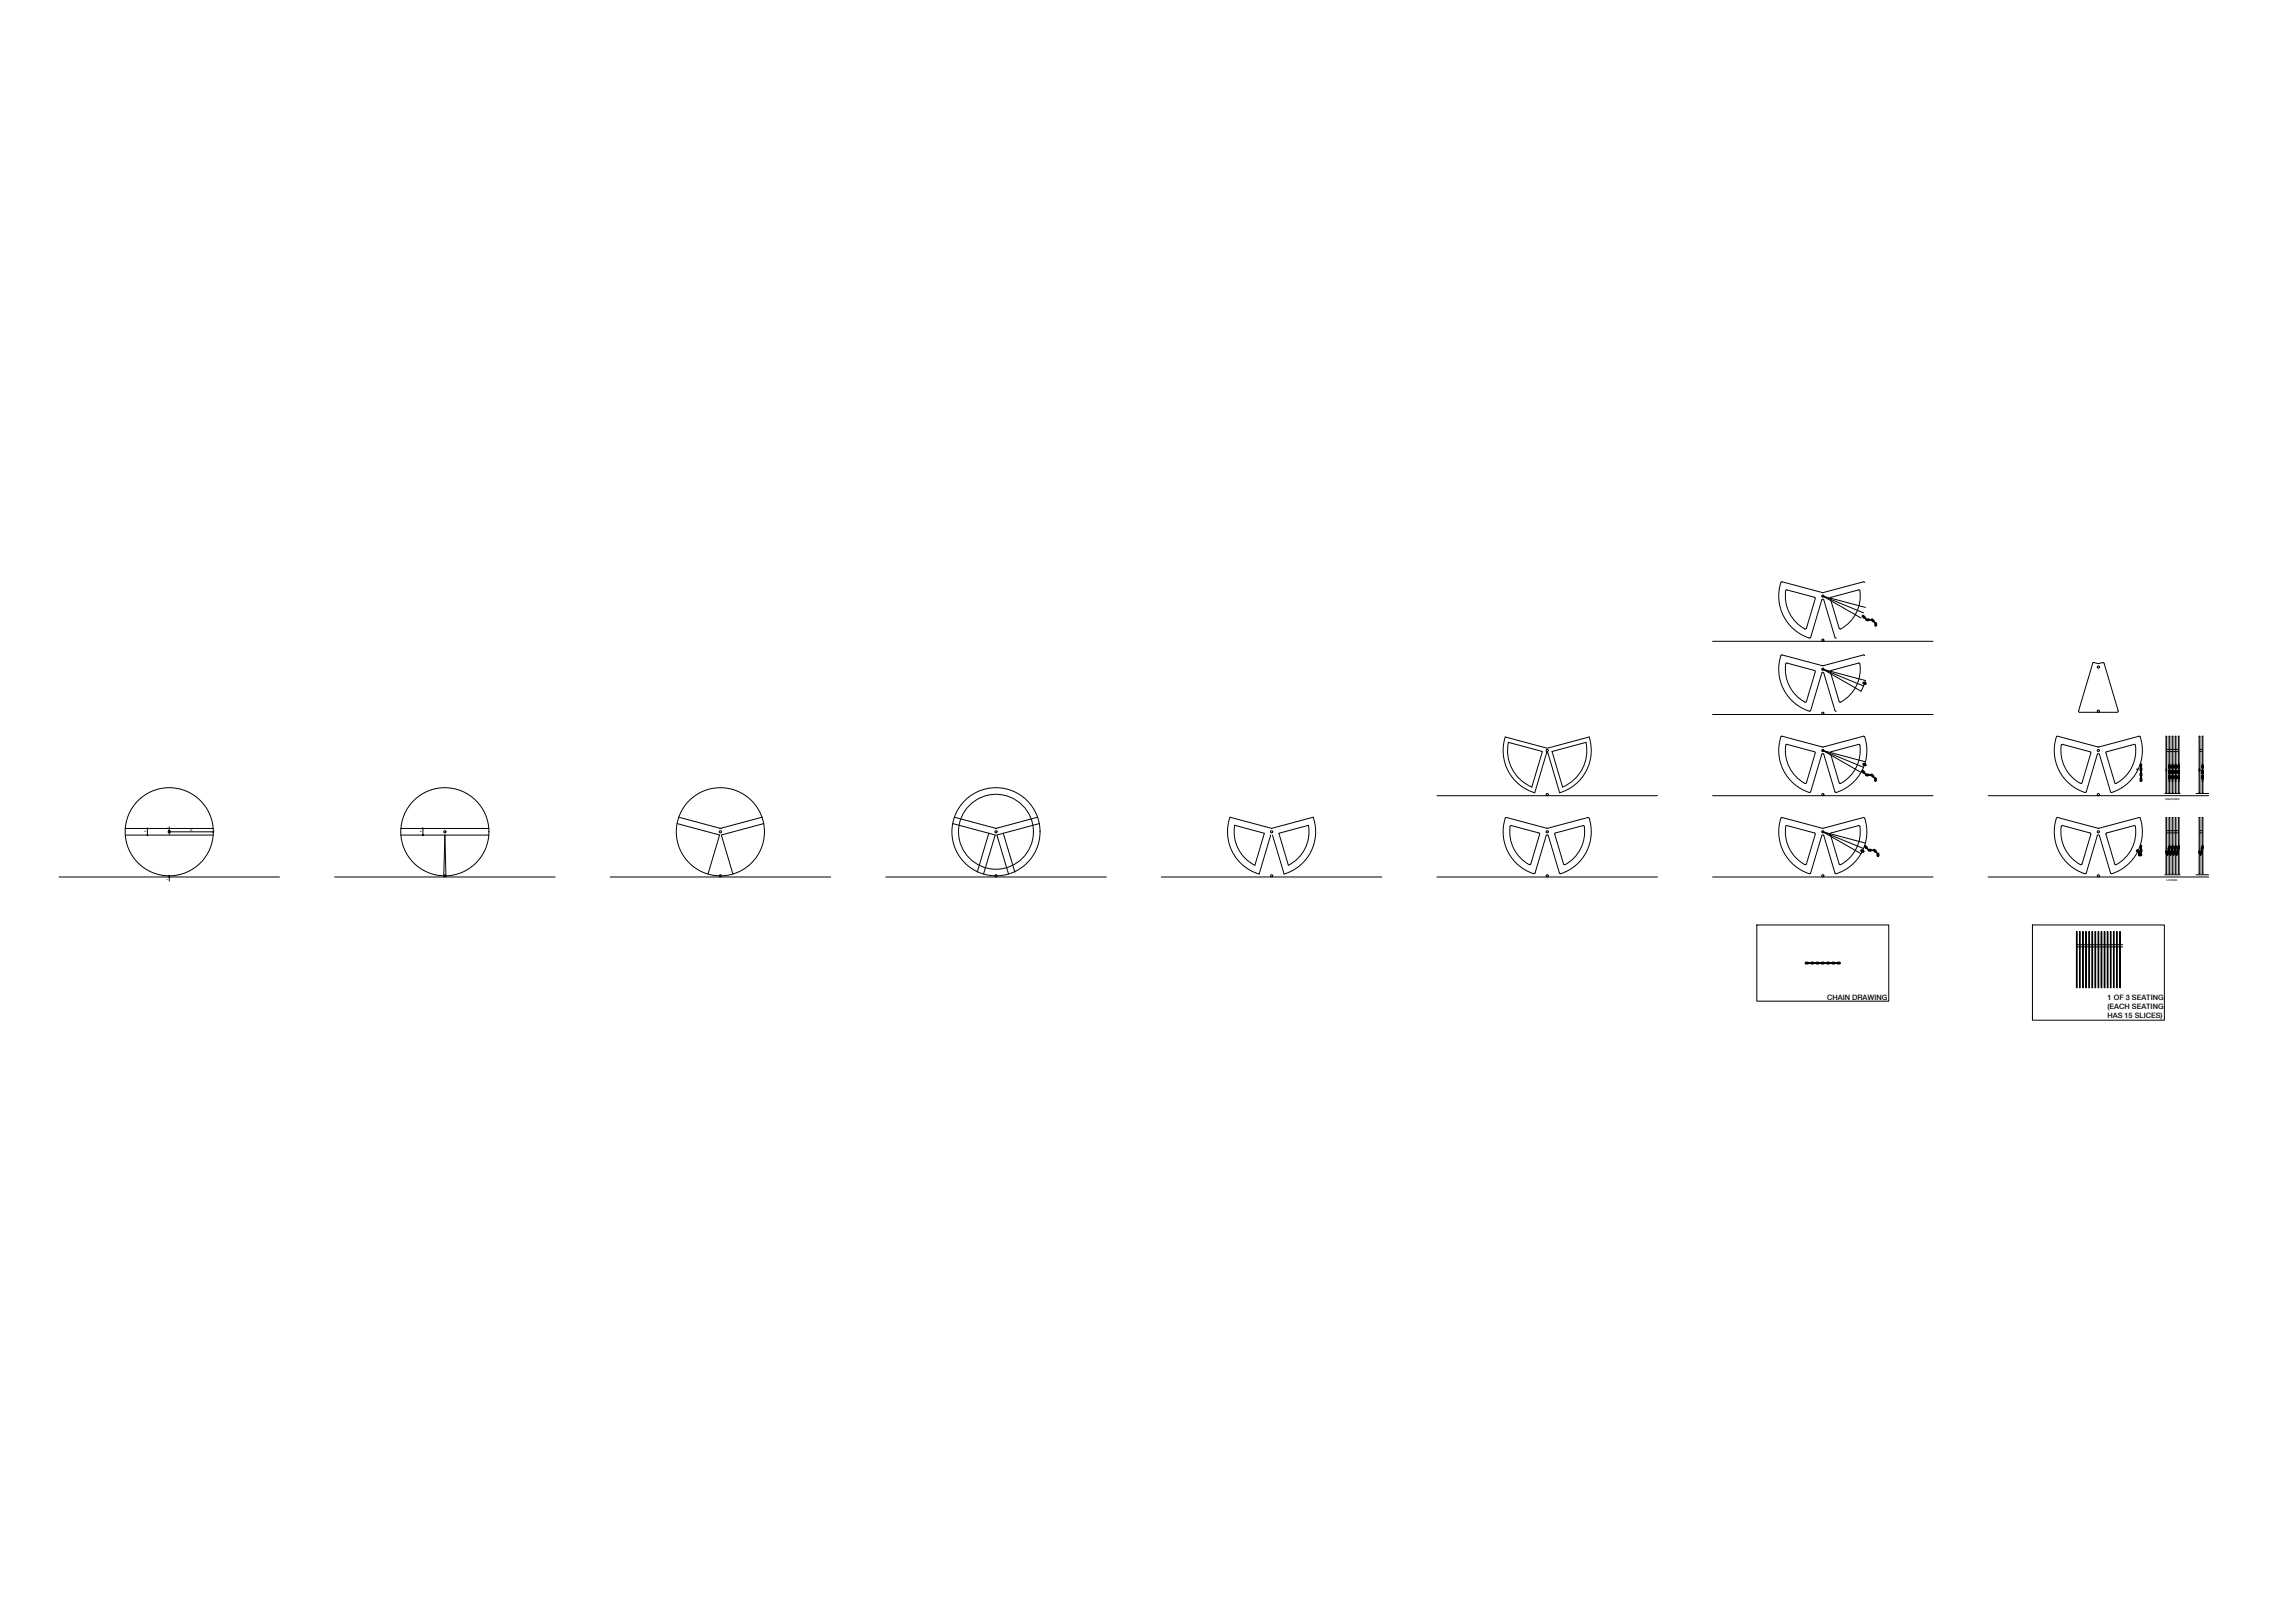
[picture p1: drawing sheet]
<svg xmlns="http://www.w3.org/2000/svg" width="1189mm" height="841mm" viewBox="0 0 1189 841" stroke-linecap="round" stroke-linejoin="round" font-family="sans-serif">
<defs><g id="words">
<g font-size="3.8">
<text x="947" y="518">CHAIN DRAWING</text>
<text x="1092" y="518">1 OF 3 SEATING</text>
<text x="1092" y="527">HAS 15 SLICES)</text>
<text x="1092" y="523">(EACH SEATING</text>
</g>
<g font-size="1.4">
<text x="1122" y="414">UNLOCKED</text>
<text x="1123" y="457">LOCKED</text>
</g>
<g font-size="1.2">
<text x="76" y="431" transform="rotate(-90 76 431)">6</text>
<text x="87" y="430" transform="rotate(-90 87 430)">2</text>
<text x="98" y="430">40</text>
<text x="219" y="431" transform="rotate(-90 219 431)">6</text>
<text x="87" y="456" transform="rotate(-90 87 456)">1</text>
</g>
</g></defs>
<!-- layer: 0 -->
<g fill="none" stroke="#000" stroke-width=".52">
<path d="M945 309l19 11M945 309l22 6M945 309l21 9M965 319l1 1M966 319v1M966 301v1M966 301l-21 6-21-6a14 14 0 0 0-2 12 21 21 0 0 0 16 17l7-20 6 20 1 1M966 320h.1M966 320l2 1zM888 332h114M935 326h1l5-16-15-4a18 18 0 0 0 9 20M954 326h-1l-4-16 14-4a18 18 0 0 1-9 20"/>
<path d="M966 339v1M966 339l-21 6-21-6a14 14 0 0 0-2 12 21 21 0 0 0 16 17l7-20 6 20 1 1M967 320l-1-1h-1v1h1M967 321v1l2-1M967 321h2M968 321h2zM970 321h.1M970 321l1 1M970 322h1M971 322l1 1zM972 323h1l-1 1v-1M972 323v1v-1"/>
<path d="M945 347l22 6-1 2M945 347l19 11 2-3M945 347l21 8M966 354l1 1v-1M966 353l1 1M966 354h1h-1M1085 344h5M1085 344l-8 24 1 1h20l-8-25M888 370h114M936 363v1a18 18 0 0 1-10-20l15 4-5 16M953 363v1a18 18 0 0 0 10-20l-14 4 4 16M780 382l22 6 22-6a23 23 0 0 1-16 29l-6-21-7 21a23 23 0 0 1-15-29z"/>
<path d="M782 385l17 4-5 19a21 21 0 0 1-12-23M802 390h.1M804 389l18-4a21 21 0 0 1-12 23zM924 381a10 10 0 0 0-2 9 22 22 0 0 0 16 20l6-19M924 382l21 5 21-5M926 386l15 4-5 16a18 18 0 0 1-10-20zM944 391l1-1v1M945 389l19 11M945 389l22 6M945 389l21 9M949 390l14-4a18 18 0 0 1-10 20zM966 399l-1 1 1 1"/>
<path d="M966 399v1M966 381a10 10 0 0 1 1 9 22 22 0 0 1-16 20l-6-19M966 396h1h-1M966 400h.1M967 396h-1h-1l2 1v-1M1066 381a10 10 0 0 0-1 9 22 22 0 0 0 16 20l6-19M1066 382l21 5 22-5M1068 386l16 4-5 16a18 18 0 0 1-11-20zM1087 391v-1l1 1M1092 390l14-4a18 18 0 0 1-10 20zM1109 381a10 10 0 0 1 1 9 22 22 0 0 1-16 20l-6-19M1109 397h.1"/>
<path d="M1109 396h.1M1109 396l1 1M1109 396h1M1109 396v1M1109 399h1M1109 396l1 2zM1109 399l1 2zM1110 396h-1M1110 398v1M1110 396v1M1110 399h.1M1110 397l-1 1v1"/>
<path d="M1110 398l-1 1M1110 396l-1 1M1110 397h-1M1110 397l-1 1M1110 398h.1M1110 399l-1 1M1110 400h-1M1123 382v29zM1123 398v2zM1123 388h1M1123 389h1M1124 398h.1"/>
<path d="M1124 397v-1v2M1124 396v-14h1l-1 15M1124 397h.1M1124 398v1M1124 400h.1M1124 397v1M1124 399h.1M1124 399v1M1124 399v2M1124 396v1zM1124 398v2zM1124 398h1z"/>
<path d="M1124 396l1 1M1124 399l1 1M1125 398l-1 2M1125 388h1M1125 389h1M1125 397h.1M1125 399h.1M1125 400l-1 1M1125 400h-1M1125 397v1M1125 397h-1M1125 400h.1"/>
<path d="M1125 398h1M1125 397h1M1126 397v-15v15M1126 397h-1M1126 399v1M1126 397v1M1126 399h-1M1126 397l-1 1M1126 398h.1M1126 399h.1M1126 396l-1 1M1126 399l-1 1"/>
<path d="M1126 396v1zM1126 398v2zM1126 398v1M1126 396v1M1126 399v2M1126 398v2M1126 388h1M1126 389h1M1126 397h.1M1126 400h.1M1127 398v2M1127 398h.1"/>
<path d="M1127 397v1M1127 400h.1M1127 397h.1M1127 396v-14l1 14M1127 399v2M1127 396l1 1zM1127 398l1 2zM1127 396v1M1127 399h.1M1127 399v1M1128 396v1M1128 399v1"/>
<path d="M1128 397v1M1128 399v2v-1M1128 388h1M1128 389h1M1128 396h.1M1128 398h.1M1128 397h.1M1128 397v2M1128 400h.1M1129 398v1M1129 397v1M1129 398h.1"/>
<path d="M1129 399v1M1129 396v-14l1 15M1129 399v2M1129 397h.1M1129 399h.1M1129 396v1M1129 399v3M1129 396v1zM1129 398v2zM1129 400h.1M1129 399l1 1M1129 396l1 1"/>
<path d="M1130 398h-1M1130 397h-1M1130 399l-1 1M1130 397l-1 1M1130 400l-1 1M1130 397v1M1130 400h.1M1130 400h-1M1140 382v29zM1140 398v2v-2M1140 399h.1M1140 398h.1"/>
<path d="M1140 399v1M1140 400h.1M1140 388h1M1140 389h1M1141 382l1 29zM1141 396l1 1zM1141 398l1 2zM1141 400h.1M1141 397v1M1141 399h.1M1141 399v1M1141 396v2"/>
<path d="M1141 399v2M1142 396v2M1142 399v2M1142 397h.1M1142 399v1M1142 398h.1M745 412h114M888 412h114M966 400v1M966 400l-1-1 1 1M966 400l1 2zM967 401v1h2"/>
<path d="M967 402h1M967 401h2M967 401h1M968 401l2 1zM970 402h.1M970 402l1 1M970 402h1M970 401l1 1M970 401h.1M971 402l1 1zM971 402h.1M972 403v2v-1v-1v1"/>
<path d="M972 403v2v-1M972 404h.1M1030 412h115M1109 401l1 1M1109 403h.1M1109 403l1 2v-2M1109 400v2h1M1109 403v2h1v-2M1109 402l1 2zM1110 400v2M1110 401v1M1110 400l-1 1"/>
<path d="M1110 401h.1M1110 402l-1 1M1110 403h-1M1110 403l-1 1M1110 404h.1M1122 411h8M1124 403v1M1124 401v1M1124 402v1M1124 400v1M1124 403h.1M1124 401h.1"/>
<path d="M1124 402h.1M1124 400v2zM1124 403v2zM1124 402h1M1124 403h1M1125 401l-1 2M1125 402h-1M1125 403l-1 1M1125 402h.1M1125 400l-1 1zM1125 403v8h-1v-8M1125 400v1"/>
<path d="M1125 402l-1 1M1125 403h-1M1125 402v1M1125 400l1 1M1125 403l1 1M1125 400l1 2M1125 402h1l-1 1M1125 400h1M1126 401h-1M1126 402l-1 1M1126 403h.1M1126 403h-1"/>
<path d="M1126 402v9v-7M1126 404h.1M1126 400v2zM1126 403v2zM1126 401h.1M1126 402h.1M1126 400v1M1126 402v1M1126 401v1M1126 402v2v-1M1127 400v1M1127 403h.1"/>
<path d="M1127 401v3M1127 404v7l1-7M1127 401h.1M1127 403v1M1127 400l1 2zM1127 403l1 2zM1127 402h.1M1127 404h.1M1127 402v1M1128 401v1M1128 402v1M1128 402h.1"/>
<path d="M1128 400v1M1128 403v1M1128 403h.1M1129 401h.1M1129 402v9l1-9M1129 402v1M1129 403h.1M1129 400v2zM1129 403v2zM1129 402h.1M1129 403v1M1129 402h1"/>
<path d="M1129 401v1M1130 403l-1 1M1130 401h-1M1130 402h-1M1130 402l-1 1M1130 403h-1M1138 411h7M1141 400v1M1141 402v1M1141 400l1 2zM1141 403l1 2zM1141 402v2"/>
<path d="M1142 402v2M1142 402h.1M1142 400v1M1142 403h.1M65 429h46M65 433h46M76 429v4M88 428v4M88 431h23M208 429h45M208 433h45M219 429v4"/>
<path d="M351 427l22 6-6 20M352 423l22 6M395 423l-22 6M396 427l-22 6 6 20M494 427l22 6-6 20M495 423l22 6M512 432l-6 20M520 432l6 20M538 423l-22 6M539 427l-22 6 6 20M640 428l15 4-5 16a19 19 0 0 1-10-20zM659 433l-6 20a23 23 0 0 1-16-30l22 6 22-6a23 23 0 0 1-16 30l-6-20"/>
<path d="M663 432l15-4a19 19 0 0 1-10 20zM780 424a22 22 0 0 0 15 29l7-20 6 19a20 20 0 0 0 15-12 21 21 0 0 0 0-16l-21 5-21-5h-1M783 428l15 4M783 428a19 19 0 0 0 10 20M797 432h1M798 432l-5 16M821 428a18 18 0 0 1-11 20M821 428h-1l-14 4 4 16M925 428h1l15 4-5 16M925 428a18 18 0 0 0 11 20M945 431l19 11M945 431l22 6"/>
<path d="M945 431l21 9M964 428a18 18 0 0 1-11 20M964 428h-1l-14 4 4 16M966 424a10 10 0 0 1 1 8 21 21 0 0 1-16 20l-6-19-7 19a20 20 0 0 1-14-12 21 21 0 0 1-1-16l22 5 21-5M967 438l-1 1 1 1M967 438l1 1M967 439l1 2zM967 439l-1-1 1 2M1066 424l22 5 21-5a14 14 0 0 1 1 11 21 21 0 0 1-16 17l-7-19-6 19a19 19 0 0 1-14-11 22 22 0 0 1-1-17zM1068 428h1l15 4-5 16M1068 428a18 18 0 0 0 11 20M1107 428a18 18 0 0 1-11 20"/>
<path d="M1107 428h-1l-15 4 5 16M1109 439h.1M1109 438v1M1109 438l1 1M1109 438h1M1109 438l1 2zM1110 438l-1 1M1110 440v2M1110 438v1M1110 440h-1v1h1M1110 439h-1M1110 439l-1 1"/>
<path d="M1110 440h-1M1123 430h1M1123 432h1M1124 440h.1M1124 439v1M1124 440v2zM1124 438v-14h1v14M1124 439h.1M1124 438v1M1124 438v1zM1124 439h1M1125 430h1"/>
<path d="M1125 432h1M1125 439h-1M1125 439l-1 1M1125 439h.1M1125 439v1M1126 440l-1 2zM1126 439l-1 1M1126 439h-1M1126 438v-14v14M1126 439v1M1126 438v1zM1126 440h.1"/>
<path d="M1126 438v2M1126 440l-1 1M1126 430h1M1126 432h1M1126 440v1M1126 439h.1M1127 440h.1M1127 440v2zM1127 439v1M1127 439h.1M1127 438l1 1zM1128 439h.1"/>
<path d="M1128 440v1M1128 430h1M1128 432h1M1128 439l-1-15v16M1128 439l-1 1 1-1M1128 439l-1 1M1128 440h1M1129 440h-1M1129 439l-1 1M1129 440h.1M1129 440l-1 2zM1129 439h.1"/>
<path d="M1129 439v1v-1M1129 439v1M1129 438v1zM1129 438l1 1M1129 438v-14v15M1129 440v13v-13M1129 438v1M1130 439l-1 1M1130 439h-1M1140 424v29zM1140 430h1M1140 432h1"/>
<path d="M1141 440h.1M1141 440v2zM1141 424l1 29zM1141 438l1 1zM1141 439v1M1141 438v2M1142 439l-1 1M1142 438v1M1142 439h.1M31 454h114M88 454h.1M88 454v3"/>
<path d="M173 454h115M230 454l1-21v21M316 454h115M459 454h114M602 454h114M745 454h114M793 448h-1M888 454h114M965 440l1 1h-1zM965 441h1zM968 440v1h2M968 441h1"/>
<path d="M968 440h2M969 440h1M969 440l2 1zM970 441h-1M971 441h.1M971 440l1 1M971 441l1 1M971 441h1M972 441v1M972 441l1 1zM972 441h.1M973 443v1l1-1"/>
<path d="M973 442h.1M973 442h1M973 442v2v-2M974 443h.1M1030 454h115M1107 441h1M1107 440v1M1107 441h.1M1108 440h.1M1108 441h1l-1 1M1108 441h.1M1108 441v1"/>
<path d="M1108 441h1v1M1108 441l1 2zM1109 441h-1M1109 442h-1M1109 442l-1 1h1h1M1109 443h.1M1109 440v1M1109 441l1 2zM1110 440v1M1110 443h-1h-1M1110 440h.1M1110 442h-1"/>
<path d="M1110 442l-1 1M1110 443h-1M1110 443h.1M1122 453h8M1122 442l1 1M1122 442h1M1122 442h.1M1123 441v1zM1123 441l-1 1M1123 442v11v-10M1123 441h.1M1123 442h.1"/>
<path d="M1123 441v-17l-1 18M1123 442v1M1123 443h.1M1123 441v1M1123 442v1zM1123 442h1M1123 443l1-1zM1124 441h-1M1124 442h.1M1124 441v1M1124 442l1 1M1124 442v11h1v-10"/>
<path d="M1124 440h1v1M1124 440v1M1124 441h.1M1124 441v1zM1124 441l-1 1M1124 441h1M1125 443h.1M1125 442h.1M1125 441v1M1125 441h.1M1125 442v1M1125 442v1z"/>
<path d="M1125 442h-1M1125 441l1 1M1126 442h.1M1126 442h-1M1126 442v1M1126 441l-1 1M1126 442v11v-10M1126 441v1zM1126 441h.1M1126 443h.1M1126 441v1M1126 442l1 1z"/>
<path d="M1126 442l1 1M1127 441l-1 1M1127 442h-1M1127 442h.1M1127 441l-1 2v-1M1127 441v2M1127 442v1M1127 441v1M1127 442l1 1M1127 440v2M1127 441l1 1zM1128 442h.1"/>
<path d="M1128 442v1M1128 443h.1M1128 442h-1v11l1-10M1128 441h.1M1128 441v1M1128 442v1zM1128 443l1-1zM1129 441v1M1129 442h-1M1129 441h.1M1129 441l-1 1M1138 453h7"/>
<path d="M1140 442h.1M1140 441l-1 1 1 1M1140 441v1zM1140 441h.1M1140 442v1M1140 441v1M1140 442l1 1zM1141 442v1M1141 442h.1M1141 441l-1 2M1141 441h-1M1141 441v1"/>
<path d="M1141 441v2M910 479h69v40h-69zM1053 479h69v50h-69zM936 499h1h-1zM936 499h1zM937 499h2zM939 499h1zM939 499h-1h1M939 499h1h-1M940 499h1zM941 499h2h-2zM941 499h2z"/>
<path d="M942 499h2zM944 499h1zM945 499h1h-1M945 499h-1h1M945 499h2zM947 499h1h-1zM947 499h1h-1M947 499h.1M948 499h2zM949 499h2h-1zM949 499h2zM951 499h1z"/>
<path d="M952 499h2h-2zM952 499h2zM1077 490h1M1077 491h1M1078 490h1M1078 491h1M1080 490h1M1080 491h1M1081 490h1M1081 491h1M1083 490h1M1083 491h1"/>
<path d="M1085 490h1M1085 491h1M1086 490h1M1086 491h1M1088 490h1M1088 491h1M1089 490h1M1089 491h1M1091 490h1M1091 491h1M1092 490h2M1092 491h2"/>
<path d="M1094 490h1M1094 491h1M1096 490h1M1096 491h1M1097 490h1M1097 491h1M1099 490h1M1099 491h1M1076 512v-29h1v29M1078 512v-29v29M1079 512v-29l1 29M1081 512v-29v29"/>
<path d="M1082 512v-29h1v29M1084 512v-29h1v29M1086 512v-29v29M1087 512v-29l1 29M1089 512v-29v29M1090 512v-29h1v29M1092 512v-29v29M1094 512v-29v29M1095 512v-29l1 29M1097 512v-29v29M1098 512v-29h1v29"/>
<circle cx="945" cy="309" r=".6"/>
<circle cx="945" cy="332" r=".6"/>
<circle cx="945" cy="347" r=".6"/>
<circle cx="1087" cy="346" r=".6"/>
<circle cx="945" cy="370" r=".6"/>
<circle cx="1087" cy="369" r=".6"/>
<circle cx="802" cy="389" r=".6"/>
<circle cx="945" cy="389" r=".6"/>
<circle cx="1087" cy="389" r=".6"/>
<circle cx="1108" cy="399" r=".2"/>
<circle cx="802" cy="412" r=".6"/>
<circle cx="945" cy="412" r=".6"/>
<circle cx="1087" cy="412" r=".6"/>
<circle cx="88" cy="431" r="23"/>
<circle cx="88" cy="431" r=".6"/>
<circle cx="231" cy="431" r="23"/>
<circle cx="231" cy="431" r=".6"/>
<circle cx="373" cy="431" r="23"/>
<circle cx="373" cy="431" r=".6"/>
<circle cx="516" cy="431" r="23"/>
<circle cx="516" cy="431" r="19"/>
<circle cx="516" cy="431" r=".6"/>
<circle cx="659" cy="431" r=".6"/>
<circle cx="802" cy="431" r=".6"/>
<circle cx="945" cy="431" r=".6"/>
<circle cx="1087" cy="431" r=".6"/>
<circle cx="231" cy="454" r=".6"/>
<circle cx="373" cy="454" r=".6"/>
<circle cx="516" cy="454" r=".6"/>
<circle cx="659" cy="454" r=".6"/>
<circle cx="802" cy="454" r=".6"/>
<circle cx="945" cy="454" r=".6"/>
<circle cx="1087" cy="454" r=".6"/>
</g>
<g fill="#000" stroke="#000" stroke-width=".52">
<path d="M76 433h1zM76 429h1zM110 431h1z"/>
<path d="M88 431v1zM88 431v1z"/>
<path d="M88 430v1zM88 430v1z"/>
<path d="M88 454v1zM88 454v1z"/>
</g>
<path d="M1141 397h.1M1141 398h.1M1141 397v1M1142 396h.1M1142 398h.1M1142 396v1M1142 397h.1M1142 397v1" fill="none" stroke="#e1e1e1" stroke-width=".52"/>
<path d="M1141 399v1M1141 400h.1M1142 399h.1M1142 399v1M1142 400h.1M1141 401h.1M1142 401h.1" fill="none" stroke="#4c4c4c" stroke-width=".52"/>
<path d="M1141 402h.1M1141 403h.1M1141 404h.1M1141 402v1M1141 403v1M1142 402h.1M1142 402v1M1142 403h.1" fill="none" stroke="#1d1d1d" stroke-width=".52"/>
<use href="#words"/>
</svg>
